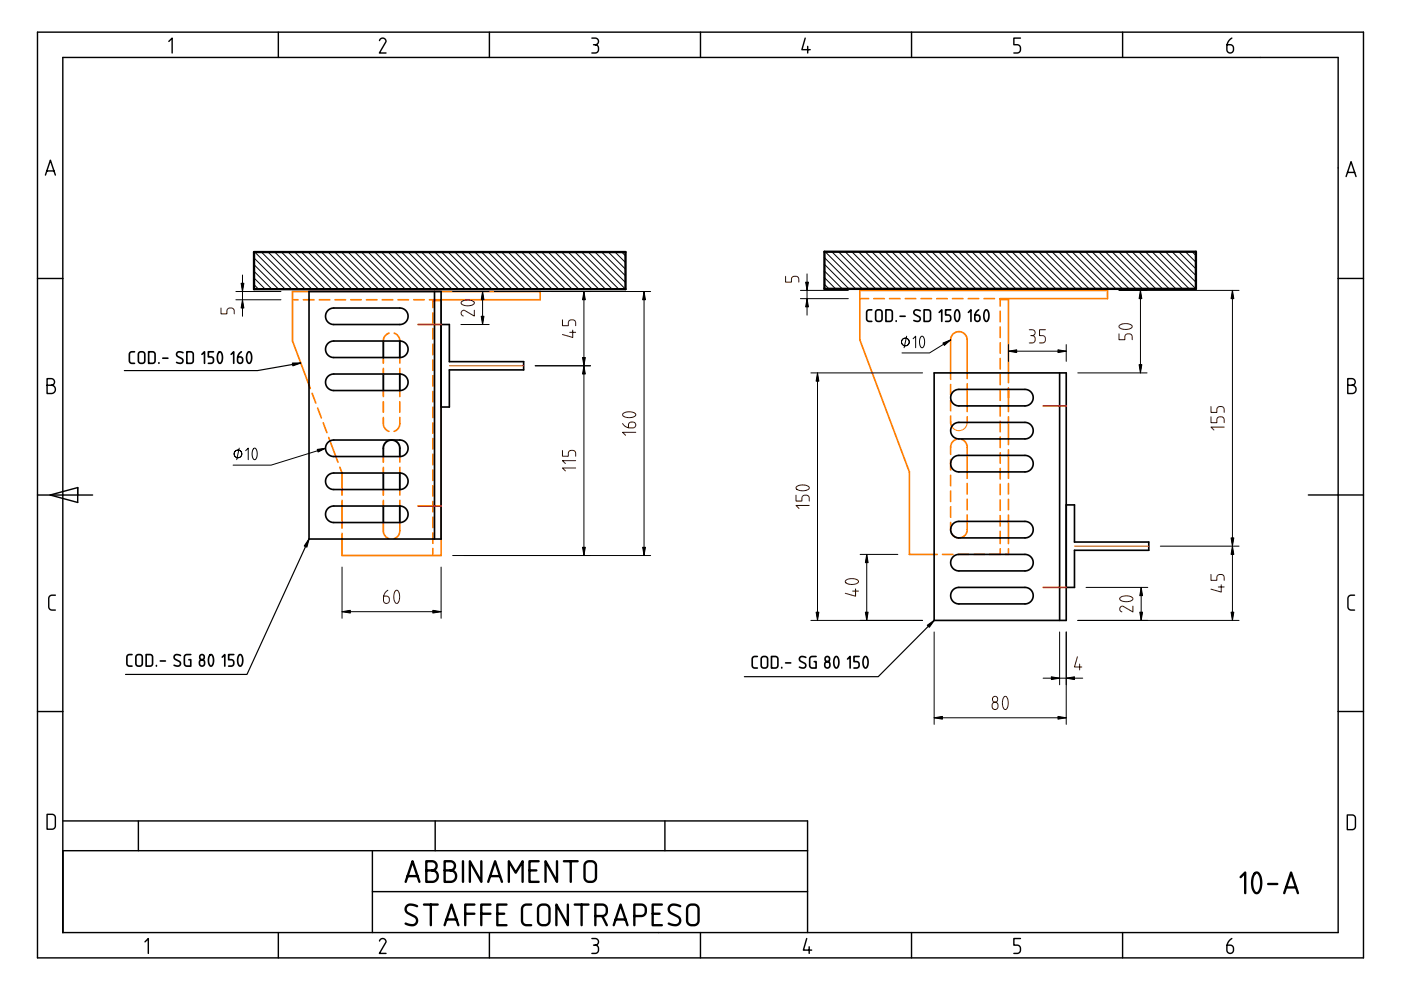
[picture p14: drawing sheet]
<svg xmlns="http://www.w3.org/2000/svg" width="297mm" height="210mm" viewBox="0 0 297 210" stroke-linecap="round" stroke-linejoin="round" font-family="sans-serif">
<g fill="none" stroke="#ff7f00" stroke-width=".35">
<path d="M62 63.6h1.2M64.3 63.6h2.3M67.7 63.6h2.2M71 63.6h2.3M74.4 63.6h2.2M77.7 63.6h2.2M81 63.6h2.3M81.3 75.8v1.2M81.3 78.1v1.2M82.5 70.6l-.9 .7-.3 1M83.6 70.6l.8 .7 .4 1M84.4 63.6h2.2"/>
<path d="M84.8 75.8v1.2M84.8 78.1v1.2M87.7 63.6h2.2M91 63.6h23.5v-1.8h-52.5v10.5l3.8 10.1M91.8 66.3v2.2M91.8 69.7v2.2M91.8 73v2.2M91.8 76.3v2.2M91.8 79.7v2.2M93.5 63.7h-1.7v1.5M182.3 63.3h1.9M185.3 63.3h2.2"/>
<path d="M188.6 63.3h2.2M191.9 63.3h2.3M195.3 63.3h2.2M198.6 63.3h2.2M201.9 63.3h2.3M205.3 63.3h2.2M208.6 63.3h2.2M211.9 63.3h22.9v-1.7h-52.5v10.5l10.5 28v17.4h5.9M212.1 64.9v-1.4h1.7v17.6M212.1 66v2.2M212.1 69.3v2.3M212.1 72.7v2.2"/>
<path d="M212.1 76v2.2M212.1 79.3v2.3M65.5 81.6h.1M66.2 83.4l.8 2.1M67.4 86.5l.7 2.1M68.5 89.6l.8 2.1M69.7 92.8l2 5.2M72.1 99.1l.4 1.2M81.3 88.5l.1 2 .4 .6 .7 .4M81.3 82.8v1.3M81.3 85.2v2.2M81.3 96.8v1.2"/>
<path d="M81.3 99.1v1.2M84.8 88.5l-.2 2-.4 .6-.6 .4M84.8 82.8v1.3M84.8 85.2v2.2M84.8 96.8v1.2M84.8 99.1v1.2M91.8 83v2.2M91.8 86.3v2.2M91.8 89.6v2.3M91.8 93v2.2M91.8 96.3v2.2M91.8 99.6v2.3"/>
<path d="M93.5 84.5v33.3h-21v-4.7M201.6 88.2v1.5l.2 .7M201.6 81.5v2.3M201.6 84.9v2.2M201.6 97.4v2.3M202.8 93.1l-.7 .5-.4 .6-.1 2.1M203.9 93.1l.7 .6 .4 .9 .1 6.8M205.1 80.3l-.1-8.6-.2-.6-.4-.4-.5-.3-.7-.1-1.1 .5-.5 1v8.6M205.1 81.4v5.9M205.1 88.4v1.2M212.1 82.7v2.2M212.1 86v2.2"/>
<path d="M212.1 89.3v2.2M212.1 92.7v2.2M212.1 96v2.2M212.1 99.3v2.2M213.8 82.2v5.1M213.8 88.4v5.9M213.8 95.4v6M72.5 114.3h.1M72.5 100.3h.1M72.5 100.3v4.7M72.5 106.1v5.9M81.3 110.8l.1 2.3 .4 .7 .7 .4"/>
<path d="M81.3 103.8v1.2M81.3 106.1v1.2M84.8 110.8l-.1 2.3-.5 .7-.6 .4M84.8 103.8v1.2M84.8 106.1v1.2M91.8 103v2.2M91.8 106.3v2.2M91.8 109.6v2.3M91.8 113v2.2M91.8 116.3v1.5M199.8 117.5h2.2M201.6 100.8v2.2"/>
<path d="M201.6 104.1v2.2M201.6 107.4v2.3M203.2 117.5h2.2M205.1 109.2l-.1 3.5-.3 .7-.7 .5-1.1 .1-1-.6-.3-.8v-1.8M205.1 102.5v2.2M205.1 105.9v2.2M206.5 117.5h2.2M212.1 116.4v1.1h-2.3M212.1 102.7v2.2M212.1 106v2.2M212.1 109.3v2.2M212.1 112.7v2.5"/>
<path d="M213.8 116.4v1.1h-.6M213.8 102.5v2.2M213.8 105.9v2.2M213.8 109.2v6"/>
</g>
<g fill="none" stroke="#000" stroke-width=".21">
<path d="M51.4 58.3v8.8M53.9 54.7l6.6 6.6M53.9 56.1l5.2 5.2M53.9 57.5l3.7 3.8M53.9 58.9l2.3 2.4M54 53.4l7.9 7.9M55.4 53.4l7.9 7.9M56.8 53.4l7.9 7.9M58.3 53.4l7.8 7.9M59.7 53.4l7.8 7.9M61.1 53.4l7.9 7.9M62.5 53.4l7.9 7.9"/>
<path d="M63.9 53.4l7.9 7.9M65.3 53.4l7.9 7.9M66.7 53.4l7.9 7.9M68.2 53.4l7.8 7.9M69.6 53.4l7.9 7.9M71 53.4l7.9 7.9M72.4 53.4l7.9 7.9M73.8 53.4l7.9 7.9M75.2 53.4l7.9 7.9M76.6 53.4l7.9 7.9M78.1 53.4l7.8 7.9M79.5 53.4l7.9 7.9"/>
<path d="M80.9 53.4l7.9 7.9M82.3 53.4l7.9 7.9M83.7 53.4l7.9 7.9M85.1 53.4l7.9 7.9M86.5 53.4l7.9 7.9M88 53.4l7.8 7.9M89.4 53.4l7.9 7.9M90.8 53.4l7.9 7.9M92.2 53.4l7.9 7.9M93.6 53.4l7.9 7.9M95 53.4l7.9 7.9M96.5 53.4l7.8 7.9"/>
<path d="M97.9 53.4l7.8 7.9M99.3 53.4l7.9 7.9M100.7 53.4l7.9 7.9M102.1 53.4l7.9 7.9M103.5 53.4l7.9 7.9M104.9 53.4l7.9 7.9M106.4 53.4l7.8 7.9M107.8 53.4l7.8 7.9M109.2 53.4l7.9 7.9M110.6 53.4l7.9 7.9M112 53.4l7.9 7.9M113.4 53.4l7.9 7.9"/>
<path d="M114.8 53.4l7.9 7.9M116.3 53.4l7.8 7.9M117.7 53.4l7.8 7.9M119.1 53.4l7.9 7.9M120.5 53.4l7.9 7.9M121.9 53.4l7.9 7.9M123.3 53.4l7.9 7.9M124.7 53.4l7.9 7.9M126.2 53.4l6.4 6.5M127.6 53.4l5 5.1M129 53.4l3.6 3.7M130.4 53.4l2.2 2.3"/>
<path d="M131.8 53.4l.8 .8M171.1 58.1v8.7M174.8 54.6l6.6 6.6M174.8 56l5.2 5.2M174.8 57.5l3.8 3.7M174.8 58.9l2.4 2.3M175 53.4l7.8 7.8M176.4 53.4l7.8 7.8M177.8 53.4l7.9 7.8M179.2 53.4l7.9 7.8M180.6 53.4l7.9 7.8M182 53.4l7.9 7.8"/>
<path d="M183.4 53.4l7.9 7.8M184.9 53.4l7.8 7.8M186.3 53.4l7.8 7.8M187.7 53.4l7.9 7.8M189.1 53.4l7.9 7.8M190.5 53.4l7.9 7.8M191.9 53.4l7.9 7.8M193.3 53.4l7.9 7.8M194.8 53.4l7.8 7.8M196.2 53.4l7.8 7.8M197.6 53.4l7.9 7.8M199 53.4l7.9 7.8"/>
<path d="M200.4 53.4l7.9 7.8M201.8 53.4l7.9 7.8M203.2 53.4l7.9 7.8M204.7 53.4l7.8 7.8M206.1 53.4l7.8 7.8M207.5 53.4l7.9 7.8M208.9 53.4l7.9 7.8M210.3 53.4l7.9 7.8M211.7 53.4l7.9 7.8M213.1 53.4l7.9 7.8M214.6 53.4l7.8 7.8M216 53.4l7.8 7.8"/>
<path d="M217.4 53.4l7.9 7.8M218.8 53.4l7.9 7.8M220.2 53.4l7.9 7.8M221.6 53.4l7.9 7.8M223 53.4l7.9 7.8M224.5 53.4l7.8 7.8M225.9 53.4l7.9 7.8M227.3 53.4l7.9 7.8M228.7 53.4l7.9 7.8M230.1 53.4l7.9 7.8M231.5 53.4l7.9 7.8M232.9 53.4l7.9 7.8"/>
<path d="M234.4 53.4l7.8 7.8M235.8 53.4l7.9 7.8M237.2 53.4l7.9 7.8M238.6 53.4l7.9 7.8M240 53.4l7.9 7.8M241.4 53.4l7.9 7.8M242.8 53.4l7.9 7.8M244.3 53.4l7.8 7.8M245.7 53.4l7.9 7.8M247.1 53.4l6.5 6.4M248.5 53.4l5.1 5M249.9 53.4l3.7 3.6"/>
<path d="M251.3 53.4l2.3 2.2M252.8 53.4l.8 .8M50 61.8h9.6M50 63.6h9.6M53.9 60.4l.9 .9M93.5 63.7v20.8M96 61.8h7.7M97.7 68.8h6M102.3 61.8v7M104.8 61.8h33.1M113.5 77.6h11.7M123.8 61.8v56"/>
<path d="M136.5 61.8v56M169.7 61.6h10.2M169.7 63.3h10.2M171.9 79.1h23.7M173.3 79.1v52.4M174.8 60.3l1 .9M191.8 73.3h.1M192.2 71.3l-.5 2.4M193.6 71.8l.5-.5v2.4M195.3 71.4l.2-.1 .2 .1a1.71 1.71 0 0 1-.2 2.3l-.3-.1a2.12 2.12 0 0 1 .1-2.2zM201.6 72.1l-4.5 2.7h-5.9M213.8 73.1v3.5"/>
<path d="M213.8 74.5h12.3M226.1 73.1v3.5M228.5 79.1h14.7M237.3 61.6h25.4M241.8 61.6v17.5M261.3 61.6v69.9M50.7 95l-.5 2.5M52.1 95.6l.5-.6v2.5M53.8 95.1l.2-.1 .2 .2a1.71 1.71 0 0 1-.2 2.3l-.3-.2a2.12 2.12 0 0 1 .1-2.2zM69 95l-11.5 3.6h-8.1M205.1 89.6h.1M96 117.8h41.9"/>
<path d="M182.4 117.5h8M183.8 117.5v14M201.6 112.3h.1M246 115.8h16.7M72.5 120.2v10.9M72.5 129.7h21M93.5 120.2v10.9M171.9 131.5h23.7M198.1 134v19.6M224.7 134v11.2M226.1 134v19.6M228.5 131.5h34.2"/>
<path d="M230.3 124.5h13.1M242 124.5v7M198.1 152.2h28M221.2 143.8h8.4"/>
<circle cx="192" cy="72.5" r=".82"/>
<circle cx="50.5" cy="96.2" r=".82"/>
</g>
<path d="M81.3 75.8h.1M81.3 72.3v3.5M81.3 79.3v3.5M84.8 72.3h.1M84.8 72.3v3.5M84.8 79.3v3.5M81.3 96.8v-1.9l.2-.6 .6-.7 .9-.3 .9 .3 .7 .7 .2 .6v1.9M81.3 100.3v3.5M81.3 107.3v3.5M84.8 100.3v3.5M84.8 107.3v3.5" fill="none" stroke="#000" stroke-width=".4"/>
<path d="M205.1 89.6l-.4 1-.9 .7-1.2-.1-.8-.8" fill="none" stroke="#ff7f00" stroke-width=".21"/>
<g fill="none" stroke="#000" stroke-width=".5">
<path d="M53.9 53.4h78.7v7.9h-78.7zM174.8 53.4h78.8v7.8h-78.8zM86 187l1.5-4.4 1.4 4.4M86.4 185.8h2.1M88.4 192.1a1.65 1.65 0 0 0-2.2 .1 .97 .97 0 0 0 .3 1.4l1.4 .7a1.01 1.01 0 0 1 .4 1.4 1.01 1.01 0 0 1-1.3 .4l-1-.3M89.9 191.8h2.9M90.4 184.5h1.2a1.22 1.22 0 0 1 1.2 1.3 1.22 1.22 0 0 1-1.2 1.2h-1.2v-4.4h1.2a.97 .97 0 0 1 1 1 .97 .97 0 0 1-1 .9M91.3 191.8v4.4M94.3 196.2l1.4-4.4 1.5 4.4M94.3 184.5h1.2a1.22 1.22 0 0 1 1.2 1.3 1.22 1.22 0 0 1-1.2 1.2h-1.2v-4.4h1.2a.97 .97 0 0 1 1 1 .97 .97 0 0 1-1 .9M94.7 195h2.1M98.2 182.6v4.4"/>
<path d="M98.6 193.7h2M100.6 191.8h-2v4.4M102 193.7h2M102.1 182.6v4.4l-2.5-4.4v4.4M103.5 187l1.5-4.4 1.4 4.4M103.9 185.8h2.1M104 191.8h-2v4.4M105.4 193.7h1.5M107.4 191.8h-2v4.4h2M107.9 187v-4.4l1.4 2.4 1.5-2.4v4.4M112.3 184.5h1.4M112.6 191.8h-1a.97 .97 0 0 0-.9 1v2.4a.97 .97 0 0 0 .9 1h1"/>
<path d="M114.2 182.6h-1.9v4.4h1.9M114.4 192.1l.5-.3h.6a.97 .97 0 0 1 1 1v2.4a.97 .97 0 0 1-1 1h-.5a.97 .97 0 0 1-.9-1v-2.5zM118.1 182.6v4.4l-2.4-4.4v4.4M119.6 182.6h2.9M120.4 191.8v4.4l-2.4-4.4v4.4M121 182.6v4.4M121.9 191.8h2.9M123.3 191.8v4.4M124.2 182.9l.5-.3h.7a.97 .97 0 0 1 1 1v2.4a.97 .97 0 0 1-1 1h-.5a.97 .97 0 0 1-1-1v-2.5zM126.2 194.2h1.5a.97 .97 0 0 0 1-1v-.4a.97 .97 0 0 0-1-1h-1.5v4.4M127.7 194.2l1 2M130.1 196.2l1.5-4.4 1.4 4.4"/>
<path d="M130.5 195h2.1M134.5 194.2h1.5a.97 .97 0 0 0 .9-1v-.4a.97 .97 0 0 0-.9-1h-1.5v4.4M138.4 193.7h1.4M140.3 191.8h-1.9v4.4h1.9M144.2 192.1a1.65 1.65 0 0 0-2.3 .1 .97 .97 0 0 0 .4 1.4l1.4 .7a1.01 1.01 0 0 1 .4 1.4 1.01 1.01 0 0 1-1.3 .4l-1-.3M146 192.1l.5-.3h.6a.97 .97 0 0 1 1 1v2.4a.97 .97 0 0 1-1 1h-.5a.97 .97 0 0 1-.9-1v-2.5zM263 186l1-1v4.4M266.1 185.1h.1a.62 .62 0 0 1 .8 .4 3.4 3.4 0 0 1-.3 3.8 .62 .62 0 0 1-.9-.4 3.9 3.9 0 0 1 .3-3.8zM268.9 187.4h1.9M272.3 189.4l1.4-4.4 1.5 4.4M272.7 188.2h2.1"/>
</g>
<g fill="none" stroke="#000" stroke-width=".3">
<path d="M7.9 6.8h281.2v196.3h-281.2zM13.3 12.2h270.4v185.5h-270.4zM35.8 8.8l.7-.7v3.1M59 6.8v5.4M80.5 8.6a.68 .68 0 0 1 .8-.5 .68 .68 0 0 1 .5 .8l-1.4 2.3h1.4M103.8 6.8v5.4M125.5 8.1h.7a.7 .7 0 0 1 .7 .7 .7 .7 0 0 1-.7 .7 .7 .7 0 0 1 .7 .7v.3a.7 .7 0 0 1-.7 .7h-.7M125.8 9.5h.4M148.5 6.8v5.4M170.7 8.1l-.7 2.4h1.8M171.2 9.8v1.4M193.3 6.8v5.4"/>
<path d="M216.4 8.1h-1.4v1.4h.7a.7 .7 0 0 1 .7 .7v.3a.7 .7 0 0 1-.7 .7h-.7M238 6.8v5.4M261.2 8.1a2.1 2.1 0 0 0-1.1 1.8v.6a.7 .7 0 0 0 .7 .7 .7 .7 0 0 0 .7-.7v-.3a.7 .7 0 0 0-.7-.7h-.6M9.6 37.1l1.1-3.1 1 3.1M9.9 36.2h1.5M283.7 35.6h.1M285.4 37.4l1.1-3.1 1 3.1M285.7 36.6h1.5M7.9 59h5.4M283.7 59h5.4M10 81.7h.9a.88 .88 0 0 1 .8 .9 .88 .88 0 0 1-.8 .8h-.9v-3.1h.9a.7 .7 0 0 1 .7 .7 .7 .7 0 0 1-.7 .7M285.8 81.7h.9a.88 .88 0 0 1 .8 .9 .88 .88 0 0 1-.8 .8h-.9v-3.1h.8a.7 .7 0 0 1 .7 .7 .7 .7 0 0 1-.7 .7"/>
<path d="M7.9 105h11.7M10.6 105l5.9-1.6v3.1zM277.4 104.9h11.7M11.7 126.2h-.7a.7 .7 0 0 0-.7 .7v1.8a.7 .7 0 0 0 .7 .7h.7M287.2 126.2h-.7a.7 .7 0 0 0-.7 .7v1.8a.7 .7 0 0 0 .7 .7h.7M7.9 150.9h5.4M283.7 150.9h5.4M10 172.7h1a.7 .7 0 0 1 .7 .7v1.7a.7 .7 0 0 1-.7 .7h-1zM13.3 174.1h157.9v23.6M29.3 174.1v6.3M92.3 174.1v6.3M141 174.1v6.3"/>
<path d="M285.7 172.8h1a.69 .69 0 0 1 .7 .7v1.7a.69 .69 0 0 1-.7 .7h-1zM13.3 180.4h157.9M30.7 199.7l.7-.7v3.1M59 197.7v5.4M79 180.4v17.3M79 189h92.2M80.5 199.5a.68 .68 0 0 1 .8-.5 .68 .68 0 0 1 .5 .8l-1.4 2.3h1.4M103.8 197.7v5.4M125.5 199h.7a.7 .7 0 0 1 .7 .7 .7 .7 0 0 1-.7 .7 .7 .7 0 0 1 .7 .7v.3a.7 .7 0 0 1-.7 .7h-.7M148.5 197.7v5.4M171 199l-.7 2.4h1.8M193.3 197.7v5.4"/>
<path d="M216.4 199h-1.4v1.4h.7a.7 .7 0 0 1 .7 .7v.3a.7 .7 0 0 1-.7 .7h-.7M238 197.7v5.4M261.2 199a2.1 2.1 0 0 0-1.1 1.8v.6a.7 .7 0 0 0 .7 .7 .7 .7 0 0 0 .7-.7v-.3a.7 .7 0 0 0-.7-.7h-.6M125.8 200.4h.4M171.6 200.7v1.4"/>
</g>
<g fill="none" stroke="#000" stroke-width=".35">
<path d="M28.5 74.6h-.5a.54 .54 0 0 0-.6 .5v1.4a.54 .54 0 0 0 .6 .5h.5M29.5 74.7l.7-.1a.54 .54 0 0 1 .5 .5v1.4a.54 .54 0 0 1-.5 .5h-.3a.54 .54 0 0 1-.6-.5v-1.4zM31.5 74.6h.8a.54 .54 0 0 1 .6 .5v1.4a.54 .54 0 0 1-.6 .5h-.8zM33.7 76.9v.1M34.5 75.9h1.1M38.8 74.8a.8 .8 0 0 0-1.4 .2l.2 .5 1 .5a.55 .55 0 0 1 .1 .7 .55 .55 0 0 1-.6 .3l-.7-.2M39.6 74.6h.8a.54 .54 0 0 1 .6 .5v1.4a.54 .54 0 0 1-.6 .5h-.8zM42.8 75.1l.6-.5v2.4M45.3 74.6h-1.1v1.1h.5a.54 .54 0 0 1 .6 .5v.3a.54 .54 0 0 1-.6 .5h-.5M46.4 74.7l.3-.1 .2 .1a1.71 1.71 0 0 1-.3 2.3l-.2-.1a2.12 2.12 0 0 1 0-2.2zM49 75.1l.6-.5v2.4M51.2 74.6l-.7 .7-.1 1.2a.54 .54 0 0 0 .5 .5 .54 .54 0 0 0 .6-.5v-.3a.54 .54 0 0 0-.6-.5h-.5"/>
<path d="M52.6 74.7l.3-.1 .2 .1a1.71 1.71 0 0 1-.3 2.3l-.2-.1a2.12 2.12 0 0 1 0-2.2zM65.5 61.8h28v52.5h-28zM69.5 79.8l.6-.4 .6-.1h14.2l.7 .2 .5 .4 .3 .6 .1 .7-.1 .5-.4 .6-.5 .3-.6 .2h-14.3l-.9-.3-.6-.8v-1zM69.5 72.8l.6-.4 .6-.1h14.2l.7 .2 .5 .4 .3 .6 .1 .7-.1 .6-.4 .5-.5 .3-.6 .2h-14.3l-.9-.3-.6-.8v-1zM69.5 65.8l.6-.3 .6-.2h14.2l.7 .2 .5 .4 .3 .6 .1 .7-.1 .6-.4 .5-.5 .3-.6 .2h-14.3l-.9-.3-.6-.8v-1zM92.1 61.8v52.5M93.5 68.8h1.8v7.9h15.7v1.7h-15.7v7.9h-1.8M184.8 65.7h-.5a.54 .54 0 0 0-.6 .5v1.4a.54 .54 0 0 0 .6 .5h.5M185.8 65.9l.7-.2a.54 .54 0 0 1 .5 .5v1.4a.54 .54 0 0 1-.5 .5h-.3a.54 .54 0 0 1-.6-.5l.1-1.4zM187.8 65.7h.8a.54 .54 0 0 1 .6 .5v1.4a.54 .54 0 0 1-.6 .5h-.8zM190 68v.1M190.8 67.1h1.1"/>
<path d="M195.1 65.9a.8 .8 0 0 0-1.3 .2l.1 .5 1 .5a.55 .55 0 0 1 .2 .7 .55 .55 0 0 1-.7 .3l-.7-.2M195.9 65.7h.8a.54 .54 0 0 1 .6 .5v1.4a.54 .54 0 0 1-.6 .5h-.8zM198.1 79.1h28v52.4h-28zM199.1 66.2l.6-.5v2.4M201.6 65.7h-1.1v1.1h.5a.54 .54 0 0 1 .6 .5v.3a.54 .54 0 0 1-.6 .5h-.5M202.7 65.8l.3-.1 .2 .1a1.71 1.71 0 0 1-.2 2.3l-.3-.1a2.12 2.12 0 0 1 0-2.2zM205.3 66.2l.6-.5v2.4M207.5 65.7l-.7 .7-.1 1.2a.54 .54 0 0 0 .5 .5 .54 .54 0 0 0 .6-.5v-.3a.54 .54 0 0 0-.6-.5h-.5M208.9 65.8l.3-.1 .2 .1a1.71 1.71 0 0 1-.2 2.3l-.3-.1a2.12 2.12 0 0 1 0-2.2zM224.7 79.1v52.4M69.5 93.8l.6-.4 .6-.1h14.2l.7 .2 .5 .4 .3 .6 .1 .7-.1 .5-.4 .6-.5 .3-.6 .2h-14.3l-.9-.3-.6-.8v-1zM202.1 97.1l.5-.4 .6-.1h14.2l.7 .1 .5 .4 .4 .7 .1 .6-.2 .6-.3 .5-.5 .4-.6 .1-14.3 .1-.9-.4-.6-.8-.1-.9z"/>
<path d="M202.1 90.1l.5-.4 .6-.1h14.2l.7 .1 .5 .4 .4 .7 .1 .6-.2 .6-.3 .5-.5 .4-.6 .2h-14.3l-.9-.4-.6-.8-.1-.9zM202.1 83.1l.5-.4 .6-.1h14.2l.7 .1 .5 .4 .4 .7 .1 .6-.2 .6-.3 .5-.5 .4-.6 .2h-14.3l-.9-.4-.6-.8-.1-.9zM69.5 107.8l.6-.4 .6-.1h14.2l.7 .2 .5 .4 .3 .6 .1 .7-.1 .5-.4 .6-.5 .3-.6 .2h-14.3l-.9-.3-.6-.8v-1zM69.5 100.8l.6-.4 .6-.1h14.2l.7 .2 .5 .4 .3 .6 .1 .7-.1 .5-.4 .6-.5 .3-.6 .2h-14.3l-.9-.4-.6-.8v-.9zM202.1 111.1l.5-.4 .6-.1h14.2l.7 .1 .5 .4 .4 .7 .1 .6-.2 .6-.3 .5-.5 .4-.6 .1h-14.3l-.9-.3-.6-.8-.1-.9zM202.1 118l.5-.3 .7-.2 14.1 .1 .7 .1 .5 .4 .4 .7 .1 .6-.2 .6-.3 .5-.5 .4-.6 .1h-14.3l-.9-.3-.6-.8-.1-1zM226.1 107.1h1.7v7.8h15.8v1.8h-15.8v7.8h-1.7M28 138.8h-.6a.54 .54 0 0 0-.5 .5v1.4a.54 .54 0 0 0 .5 .5h.6M29 138.9l.6-.1a.54 .54 0 0 1 .6 .5v1.4a.54 .54 0 0 1-.6 .5h-.2a.54 .54 0 0 1-.6-.5v-1.4zM31 138.8h.8a.54 .54 0 0 1 .5 .5v1.4a.54 .54 0 0 1-.5 .5h-.8zM38.3 139a.8 .8 0 0 0-1.4 .2l.2 .5 .9 .5a.55 .55 0 0 1 .2 .7 .55 .55 0 0 1-.6 .3l-.7-.2M40.4 138.8h-.8a.54 .54 0 0 0-.5 .5v1.4a.54 .54 0 0 0 .5 .5h.8v-1.3h-.4"/>
<path d="M44.5 138.9l.3-.1 .2 .1a1.71 1.71 0 0 1-.2 2.3l-.3-.1a2.12 2.12 0 0 1 0-2.2zM47.1 139.3l.6-.5v2.4M49.6 138.8h-1.1v1.1h.5a.54 .54 0 0 1 .6 .5v.3a.54 .54 0 0 1-.6 .5h-.5M50.7 138.9l.3-.1 .2 .1a1.71 1.71 0 0 1-.2 2.3l-.3-.1a2.12 2.12 0 0 1 0-2.2zM160.6 139.2h-.6a.54 .54 0 0 0-.5 .5v1.4a.54 .54 0 0 0 .5 .5h.6M161.5 139.3l.7-.1a.54 .54 0 0 1 .6 .5v1.4a.54 .54 0 0 1-.6 .5h-.3a.54 .54 0 0 1-.5-.5v-1.4zM163.6 139.2h.8a.54 .54 0 0 1 .5 .5v1.4a.54 .54 0 0 1-.5 .5h-.8zM170.8 139.4a.8 .8 0 0 0-1.3 .2l.1 .5 1 .5a.55 .55 0 0 1 .2 .7 .55 .55 0 0 1-.6 .3l-.7-.2M173 139.2h-.8a.54 .54 0 0 0-.5 .5v1.4a.54 .54 0 0 0 .5 .5h.8v-1.3h-.4M177.1 139.3l.3-.1 .2 .1a1.71 1.71 0 0 1-.3 2.3l-.2-.1a2.12 2.12 0 0 1 0-2.2zM179.7 139.7l.5-.5v2.4M182.1 139.2h-1v1.1h.5a.54 .54 0 0 1 .5 .5v.3a.54 .54 0 0 1-.5 .5h-.5"/>
<path d="M183.3 139.3l.2-.1 .3 .1a1.71 1.71 0 0 1-.3 2.3l-.2-.1a2.12 2.12 0 0 1 0-2.2zM202.1 125.1l.5-.4 .6-.2h14.2l.7 .2 .5 .4 .4 .7 .1 .6-.2 .6-.3 .5-.5 .4-.6 .1h-14.3l-.9-.3-.6-.8-.1-.9zM33.2 141.1v.1M34 140.1h1.1M42.4 140a.54 .54 0 0 1 .6-.1 .54 .54 0 0 1 .4 .5v.3a.54 .54 0 0 1-.6 .5 .54 .54 0 0 1-.5-.5zM165.7 141.5v.1M166.6 140.6h1.1M175 140.4a.54 .54 0 0 1 .6-.1 .54 .54 0 0 1 .4 .5v.3a.54 .54 0 0 1-.6 .5 .54 .54 0 0 1-.5-.5z"/>
<circle cx="42.9" cy="139.3" r=".52"/>
<circle cx="175.4" cy="139.7" r=".52"/>
</g>
<path d="M95.3 77.6h15.7M227.8 115.8h15.8" fill="none" stroke="#f00" stroke-width=".21"/>
<path d="M88.6 68.8h4.9M221.2 86.1h4.9M88.6 107.3h4.9M221.2 124.5h4.9" fill="none" stroke="#f00" stroke-width=".35"/>
<g fill="none" stroke="#4c0000" stroke-width=".21">
<path d="M166.6 58.6v1.2h1.2v-.6a.62 .62 0 0 1 .6-.6h.3a.62 .62 0 0 1 .7 .6v.6M46.9 65.3v1.3h1.2v-.7a.62 .62 0 0 1 .6-.6h.3a.62 .62 0 0 1 .7 .6v.7M97.9 64a2.1 2.1 0 0 1 2.7 .2 1.93 1.93 0 0 1-2.7 .3l-.1-.3zM100.6 65.8v1.2l-2.4-1.2a.62 .62 0 0 0-.4 .6 .62 .62 0 0 0 .4 .6M119.3 67.8v1.3h1.2v-.7a.62 .62 0 0 1 .6-.6h.3a.62 .62 0 0 1 .7 .6v.7M120.8 70.5h1.3M121.4 70v1.5l-2.1-.6M218.2 69.9h.6a.62 .62 0 0 1 .7 .6 .62 .62 0 0 1-.7 .7 .62 .62 0 0 1 .7 .6v.3a.62 .62 0 0 1-.7 .6h-.6M218.5 71.2h.3M221.6 69.9h-1.2v1.3h.6a.62 .62 0 0 1 .6 .6v.3a.62 .62 0 0 1-.6 .6h-.6M237.2 70.8v1.2h1.3v-.6a.62 .62 0 0 1 .6-.6h.3a.62 .62 0 0 1 .6 .6v.6M237.4 69a2.1 2.1 0 0 1 2.6 .2 1.93 1.93 0 0 1-2.6 .3l-.2-.2z"/>
<path d="M119.3 95.5v1.2h1.2v-.6a.62 .62 0 0 1 .6-.6h.3a.62 .62 0 0 1 .7 .6v.6M122.1 99.2h-2.8l.6 .6M122.1 97.7h-2.8l.6 .6M132 89.8l.8 .7 1.4 .2a.62 .62 0 0 0 .6-.6 .62 .62 0 0 0-.6-.6h-.3a.62 .62 0 0 0-.7 .6v.6M132.1 87.7a2.1 2.1 0 0 1 2.7 .2 1.93 1.93 0 0 1-2.7 .3l-.1-.2zM134.8 91.7h-2.8l.6 .6M256.8 88.4v1.2h1.2v-.6a.62 .62 0 0 1 .6-.6h.3a.62 .62 0 0 1 .7 .6v.6M256.8 86.2v1.2h1.2v-.6a.62 .62 0 0 1 .6-.6h.3a.62 .62 0 0 1 .7 .6v.6M259.6 90.6h-2.8l.6 .6M168.8 105v1.2h1.2v-.6a.62 .62 0 0 1 .6-.6h.4a.62 .62 0 0 1 .6 .6v.6M168.9 103.2a2.1 2.1 0 0 1 2.7 .2 1.93 1.93 0 0 1-2.7 .3l-.1-.2zM171.6 107.2h-2.8l.6 .6"/>
<path d="M82.2 125.1l-.7 .8-.2 1.4a.62 .62 0 0 0 .6 .6 .62 .62 0 0 0 .7-.6v-.3a.62 .62 0 0 0-.7-.6h-.6M83.9 125.2l.2-.1a1.93 1.93 0 0 1 .3 2.7l-.3 .1a1.93 1.93 0 0 1-.3-2.6zM179.3 123.1v-.1a2.1 2.1 0 0 1 2.7 .2v.1a1.93 1.93 0 0 1-2.6 .3l-.2-.3zM180.8 125.3h1.2M181.4 124.9v1.5l-2.2-.6M228.4 139.2l-.6 2.2h1.6M237.5 126.7a2.1 2.1 0 0 1 2.7 .2v.1a1.93 1.93 0 0 1-2.7 .2l-.1-.2zM240.2 128.5v1.3l-2.3-1.3a.62 .62 0 0 0-.5 .6 .62 .62 0 0 0 .5 .6M256.8 121.8v1.2h1.2v-.6a.62 .62 0 0 1 .6-.6h.3a.62 .62 0 0 1 .7 .6v.6M258.3 124.4h1.3M258.9 124v1.5l-2.1-.6M210.5 149.1a.62 .62 0 0 1 .7-.2 .62 .62 0 0 1 .4 .6v.3a.62 .62 0 0 1-.6 .6 .62 .62 0 0 1-.7-.6z"/>
<path d="M212.9 147.7l.3-.1a1.93 1.93 0 0 1 .2 2.7l-.3 .1a1.93 1.93 0 0 1-.2-2.6zM228.9 140.8v1.2"/>
<circle cx="211" cy="148.3" r=".59"/>
</g>
<g fill="#000">
<path d="M51.1 60.1h.6l-.3 1.7zM51.4 63.6l.3 1.7h-.6zM62 77h1.8l-1.7 .6zM102.3 61.8l.3 1.8h-.6zM102 67.1h.6l-.3 1.7zM123.8 61.8l.3 1.8h-.6zM123.5 75.8h.6l-.3 1.8zM123.8 77.6l.3 1.7h-.6zM136.5 61.8l.3 1.8h-.5zM171.1 63.3l.3 1.8h-.6zM170.8 59.8h.6l-.3 1.8zM173.3 79.1l.3 1.7h-.6z"/>
<path d="M199.9 72.7l1.7-.6-1.4 1.1zM213.8 74.5l1.8-.3v.6zM224.3 74.2l1.8 .3-1.8 .3zM241.5 77.3h.6l-.3 1.8zM241.8 61.6l.3 1.7h-.6zM261.3 61.6l.3 1.7h-.6zM67.3 95.3l1.7-.3-1.6 .8zM65.5 114.3l-.4 1.7-.6-.2zM123.5 116h.6l-.3 1.8zM136.3 116h.5l-.3 1.8zM183.8 117.5l.3 1.8h-.6zM261 114h.6l-.3 1.8z"/>
<path d="M261.3 115.8l.3 1.7h-.6zM72.5 129.7l1.8-.3v.6zM91.8 129.4l1.7 .3-1.7 .3zM173 129.8h.6l-.3 1.7zM183.5 129.8h.6l-.3 1.7zM196.6 132.6l1.5-1.1-1.1 1.5zM241.7 129.8h.5l-.2 1.7zM242 124.5l.2 1.8h-.5zM261 129.8h.6l-.3 1.7zM198.1 152.2l1.7-.3v.6zM222.9 143.5l1.8 .3-1.8 .3zM224.3 151.9l1.8 .3-1.8 .3z"/>
<path d="M226.1 143.8l1.7-.3v.6z"/>
</g>
<g fill="#000" stroke="#000" stroke-width=".21">
<path d="M51.1 60.1h.6l-.3 1.7zM51.4 63.6l.3 1.7h-.6zM102.3 61.8l.3 1.8h-.6zM102 67.1h.6l-.3 1.7zM123.8 61.8l.3 1.8h-.6zM123.5 75.8h.6l-.3 1.8zM123.8 77.6l.3 1.7h-.6zM136.5 61.8l.3 1.8h-.5zM171.1 63.3l.3 1.8h-.6zM170.8 59.8h.6l-.3 1.8zM173.3 79.1l.3 1.7h-.6zM199.9 72.7l1.7-.6-1.4 1.1z"/>
<path d="M213.8 74.5l1.8-.3v.6zM224.3 74.2l1.8 .3-1.8 .3zM241.5 77.3h.6l-.3 1.8zM241.8 61.6l.3 1.7h-.6zM261.3 61.6l.3 1.7h-.6zM67.3 95.3l1.7-.3-1.6 .8zM123.5 116h.6l-.3 1.8zM136.3 116h.5l-.3 1.8zM183.8 117.5l.3 1.8h-.6zM261 114h.6l-.3 1.8zM261.3 115.8l.3 1.7h-.6zM72.5 129.7l1.8-.3v.6z"/>
<path d="M91.8 129.4l1.7 .3-1.7 .3zM173 129.8h.6l-.3 1.7zM183.5 129.8h.6l-.3 1.7zM241.7 129.8h.5l-.2 1.7zM242 124.5l.2 1.8h-.5zM261 129.8h.6l-.3 1.7zM198.1 152.2l1.7-.3v.6zM222.9 143.5l1.8 .3-1.8 .3zM224.3 151.9l1.8 .3-1.8 .3zM226.1 143.8l1.7-.3v.6z"/>
</g>
<path d="M62 77h1.8l-1.7 .6zM65.5 114.3l-.4 1.7-.6-.2zM196.6 132.6l1.5-1.1-1.1 1.5z" fill="#000" stroke="#000" stroke-width=".25"/>
<path d="M63.8 77l-9.2 1.6h-28.2M65.5 114.3l-13.1 28.7h-25.8M198.1 131.5l-11.9 12h-28.4" fill="none" stroke="#000" stroke-width=".25"/>
</svg>
